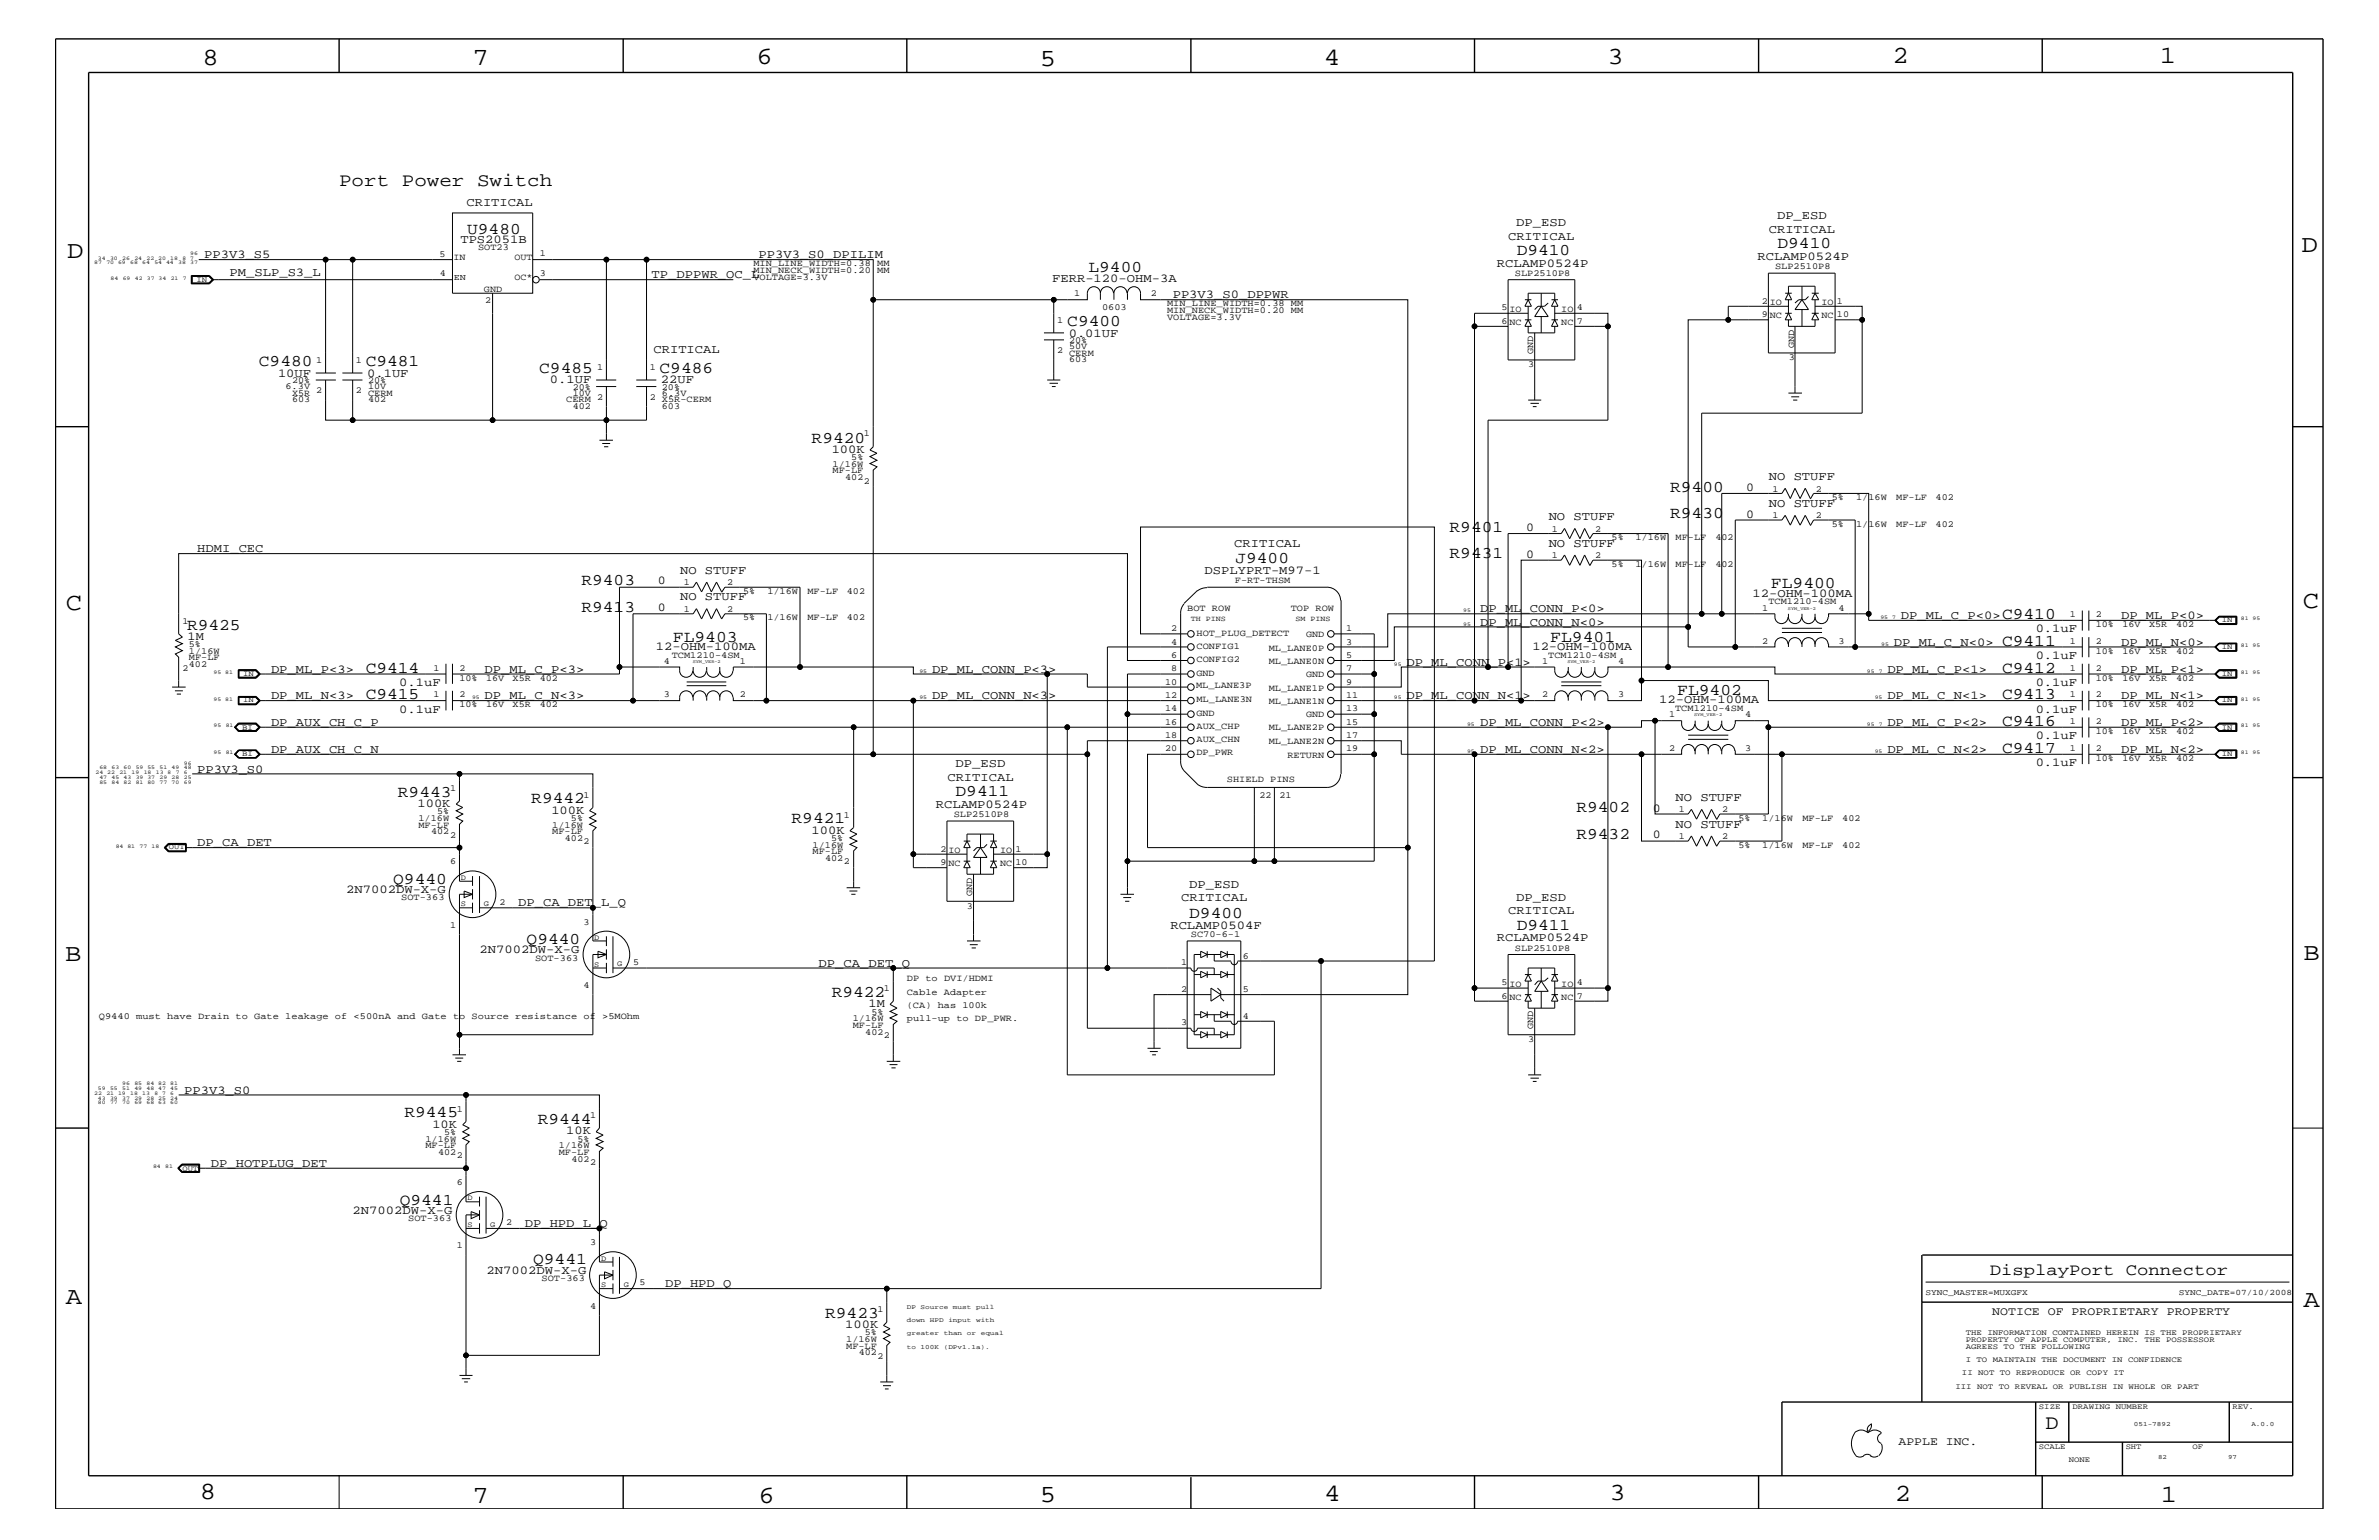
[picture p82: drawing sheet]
<svg xmlns="http://www.w3.org/2000/svg" width="432mm" height="279mm" viewBox="0 0 432 279" stroke-linecap="round" stroke-linejoin="round" font-family="sans-serif">
<defs><g id="words">
<g font-size="4.5">
<text x="36.7" y="11.7">8</text>
<text x="85.8" y="11.7">7</text>
<text x="137.3" y="11.5">6</text>
<text x="240.3" y="11.7">4</text>
<text x="291.8" y="11.5">3</text>
<text x="343.5" y="11.5">2</text>
<text x="392" y="11.5">1</text>
<text x="188.7" y="12.1">5</text>
<text x="12.2" y="46.8">D</text>
<text x="417.7" y="45.7">D</text>
<text x="11.9" y="110.6">C</text>
<text x="418" y="110.3">C</text>
<text x="11.9" y="174.3">B</text>
<text x="418.1" y="174.2">B</text>
<text x="11.9" y="236.7">A</text>
<text x="418.1" y="237.1">A</text>
<text x="36.2" y="271.9">8</text>
<text x="85.8" y="272.7">7</text>
<text x="137.7" y="272.7">6</text>
<text x="188.7" y="272.5">5</text>
<text x="240.4" y="272.3">4</text>
<text x="292.1" y="272.2">3</text>
<text x="343.9" y="272.3">2</text>
<text x="392.2" y="272.6">1</text>
</g>
<text font-size="3.7" x="371.3" y="259.3">D</text>
<text font-size="3.4" x="61.6" y="33.7">Port Power Switch</text>
<g font-size="3">
<text x="84.8" y="42.5">U9480</text>
<text x="275.3" y="46.3">D9410</text>
<text x="322.6" y="45.1">D9410</text>
<text x="197.6" y="49.4">L9400</text>
<text x="193.7" y="59.2">C9400</text>
<text x="47" y="66.5">C9480</text>
<text x="66.4" y="66.5">C9481</text>
<text x="97.9" y="67.7">C9485</text>
<text x="119.7" y="67.7">C9486</text>
<text x="147.3" y="80.3">R9420</text>
<text x="303.1" y="89.2">R9400</text>
<text x="303.1" y="94">R9430</text>
<text x="263.1" y="96.5">R9401</text>
<text x="263.1" y="101.3">R9431</text>
<text x="105.5" y="106.1">R9403</text>
<text x="224.2" y="102.2">J9400</text>
<text x="321.4" y="106.7">FL9400</text>
<text x="105.5" y="111">R9413</text>
<text x="363.4" y="112.3">C9410</text>
<text x="34" y="114.2">R9425</text>
<text x="122.1" y="116.4">FL9403</text>
<text x="281.4" y="116.4">FL9401</text>
<text x="363.4" y="117.2">C9411</text>
<text x="66.4" y="122">C9414</text>
<text x="363.4" y="122">C9412</text>
<text x="66.4" y="126.9">C9415</text>
<text x="304.4" y="126.2">FL9402</text>
<text x="363.4" y="131.7">C9416</text>
<text x="363.4" y="126.9">C9413</text>
<text x="363.4" y="136.6">C9417</text>
<text x="72.2" y="144.6">R9443</text>
<text x="96.4" y="145.7">R9442</text>
<text x="143.7" y="149.4">R9421</text>
<text x="173.4" y="144.5">D9411</text>
<text x="286.1" y="147.3">R9402</text>
<text x="286.1" y="152.2">R9432</text>
<text x="71.4" y="160.3">Q9440</text>
<text x="215.9" y="166.5">D9400</text>
<text x="95.6" y="171.2">Q9440</text>
<text x="275.3" y="168.8">D9411</text>
<text x="151" y="181">R9422</text>
<text x="73.4" y="202.7">R9445</text>
<text x="97.6" y="204">R9444</text>
<text x="72.6" y="218.6">Q9441</text>
<text x="96.8" y="229.4">Q9441</text>
<text x="361.1" y="231.3">DisplayPort Connector</text>
<text x="149.8" y="239.1">R9423</text>
</g>
<g font-size="2.2">
<text x="84.7" y="37.4">CRITICAL</text>
<text x="275.2" y="41">DP_ESD</text>
<text x="322.5" y="39.8">DP_ESD</text>
<text x="37.1" y="46.8">PP3V3_S5</text>
<text x="83.6" y="44.1">TPS2051B</text>
<text x="137.7" y="46.8">PP3V3_S0_DPILIM</text>
<text x="273.7" y="43.5">CRITICAL</text>
<text x="319" y="47.2">RCLAMP0524P</text>
<text x="321.1" y="42.3">CRITICAL</text>
<text x="41.7" y="50.1">PM_SLP_S3_L</text>
<text x="118.3" y="50.5">TP_DPPWR_OC_L</text>
<text x="191" y="51.1">FERR-120-OHM-3A</text>
<text x="271.7" y="48.4">RCLAMP0524P</text>
<text x="212.9" y="54.1">PP3V3_S0_DPPWR</text>
<text x="118.6" y="64">CRITICAL</text>
<text x="194" y="61.1">0.01UF</text>
<text x="50.5" y="68.4">10UF</text>
<text x="66.6" y="68.4">0.1UF</text>
<text x="99.8" y="69.5">0.1UF</text>
<text x="120" y="69.5">22UF</text>
<text x="151" y="82.2">100K</text>
<text x="316.9" y="89">0</text>
<text x="321.1" y="87.1">NO STUFF</text>
<text x="281.1" y="94.3">NO STUFF</text>
<text x="316.9" y="93.9">0</text>
<text x="321.1" y="92">NO STUFF</text>
<text x="35.8" y="100.2">HDMI_CEC</text>
<text x="224" y="99.3">CRITICAL</text>
<text x="277" y="96.3">0</text>
<text x="277" y="101.2">0</text>
<text x="281.1" y="99.3">NO STUFF</text>
<text x="119.4" y="106">0</text>
<text x="123.4" y="104.1">NO STUFF</text>
<text x="218.7" y="104.2">DSPLYPRT-M97-1</text>
<text x="119.4" y="110.9">0</text>
<text x="123.4" y="108.9">NO STUFF</text>
<text x="268.6" y="111.1">DP_ML_CONN_P&lt;0&gt;</text>
<text x="268.6" y="113.6">DP_ML_CONN_N&lt;0&gt;</text>
<text x="318.1" y="108.2">12-OHM-100MA</text>
<text x="345" y="112.3">DP_ML_C_P&lt;0&gt;</text>
<text x="385" y="112.3">DP_ML_P&lt;0&gt;</text>
<text x="34" y="116.1">1M</text>
<text x="119" y="117.9">12-OHM-100MA</text>
<text x="278.1" y="117.9">12-OHM-100MA</text>
<text x="343.7" y="117.2">DP_ML_C_N&lt;0&gt;</text>
<text x="369.5" y="119.6">0.1uF</text>
<text x="369.5" y="114.8">0.1uF</text>
<text x="385" y="117.2">DP_ML_N&lt;0&gt;</text>
<text x="49.2" y="122">DP_ML_P&lt;3&gt;</text>
<text x="72.5" y="124.4">0.1uF</text>
<text x="88" y="122">DP_ML_C_P&lt;3&gt;</text>
<text x="169.2" y="122">DP_ML_CONN_P&lt;3&gt;</text>
<text x="255.3" y="120.8">DP_ML_CONN_P&lt;1&gt;</text>
<text x="342.6" y="122">DP_ML_C_P&lt;1&gt;</text>
<text x="369.5" y="124.4">0.1uF</text>
<text x="385" y="122">DP_ML_P&lt;1&gt;</text>
<text x="49.2" y="131.7">DP_AUX_CH_C_P</text>
<text x="49.2" y="126.9">DP_ML_N&lt;3&gt;</text>
<text x="72.5" y="129.3">0.1uF</text>
<text x="88" y="126.9">DP_ML_C_N&lt;3&gt;</text>
<text x="169.2" y="126.9">DP_ML_CONN_N&lt;3&gt;</text>
<text x="255.3" y="126.9">DP_ML_CONN_N&lt;1&gt;</text>
<text x="268.6" y="131.7">DP_ML_CONN_P&lt;2&gt;</text>
<text x="301.2" y="127.6">12-OHM-100MA</text>
<text x="342.6" y="126.9">DP_ML_C_N&lt;1&gt;</text>
<text x="342.6" y="131.7">DP_ML_C_P&lt;2&gt;</text>
<text x="369.5" y="129.3">0.1uF</text>
<text x="385" y="131.7">DP_ML_P&lt;2&gt;</text>
<text x="385" y="126.9">DP_ML_N&lt;1&gt;</text>
<text x="49.2" y="136.6">DP_AUX_CH_C_N</text>
<text x="268.6" y="136.6">DP_ML_CONN_N&lt;2&gt;</text>
<text x="342.6" y="136.6">DP_ML_C_N&lt;2&gt;</text>
<text x="369.5" y="134.1">0.1uF</text>
<text x="385" y="136.6">DP_ML_N&lt;2&gt;</text>
<text x="35.8" y="140.2">PP3V3_S0</text>
<text x="172" y="141.7">CRITICAL</text>
<text x="173.4" y="139.2">DP_ESD</text>
<text x="369.5" y="139">0.1uF</text>
<text x="75.8" y="146.4">100K</text>
<text x="100.1" y="147.6">100K</text>
<text x="169.8" y="146.6">RCLAMP0524P</text>
<text x="300" y="147.3">0</text>
<text x="304.1" y="145.3">NO STUFF</text>
<text x="35.8" y="153.5">DP_CA_DET</text>
<text x="147.3" y="151.2">100K</text>
<text x="300" y="152.1">0</text>
<text x="304.1" y="150.1">NO STUFF</text>
<text x="62.8" y="162">2N7002DW-X-G</text>
<text x="215.9" y="161.1">DP_ESD</text>
<text x="94.1" y="164.5">DP_CA_DET_L_Q</text>
<text x="214.4" y="163.5">CRITICAL</text>
<text x="273.7" y="165.9">CRITICAL</text>
<text x="275.2" y="163.5">DP_ESD</text>
<text x="87" y="172.9">2N7002DW-X-G</text>
<text x="212.4" y="168.6">RCLAMP0504F</text>
<text x="271.7" y="170.8">RCLAMP0524P</text>
<text x="148.6" y="175.4">DP_CA_DET_Q</text>
<text x="157.6" y="182.7">1M</text>
<text x="33.4" y="198.4">PP3V3_S0</text>
<text x="78.5" y="204.6">10K</text>
<text x="102.8" y="205.8">10K</text>
<text x="38.3" y="211.7">DP_HOTPLUG_DET</text>
<text x="64" y="220.2">2N7002DW-X-G</text>
<text x="95.2" y="222.6">DP_HPD_L_Q</text>
<text x="88.3" y="231.1">2N7002DW-X-G</text>
<text x="120.7" y="233.5">DP_HPD_Q</text>
<text x="153.4" y="240.9">100K</text>
</g>
<g font-size="2.1">
<text x="361.6" y="238.6">NOTICE OF PROPRIETARY PROPERTY</text>
<text x="344.6" y="262.2">APPLE INC.</text>
</g>
<g font-size="1.7">
<text x="79.8" y="46.7">5</text>
<text x="82.3" y="47.1">IN</text>
<text x="86.8" y="45.4">SOT23</text>
<text x="93.4" y="47.1">OUT</text>
<text x="98" y="46.5">1</text>
<text x="79.8" y="50.2">4</text>
<text x="87.8" y="52.9">GND</text>
<text x="93.4" y="50.7">OC*</text>
<text x="98" y="50.2">3</text>
<text x="136.7" y="50.7">VOLTAGE=3.3V</text>
<text x="136.7" y="48.3">MIN_LINE_WIDTH=0.38 MM</text>
<text x="136.7" y="49.6">MIN_NECK_WIDTH=0.20 MM</text>
<text x="195" y="53.8">1</text>
<text x="208.9" y="53.8">2</text>
<text x="275" y="50.1">SLP2510P8</text>
<text x="322.2" y="48.9">SLP2510P8</text>
<text x="88.1" y="55">2</text>
<text x="191.9" y="58.6">1</text>
<text x="200" y="56.3">0603</text>
<text x="211.8" y="58">VOLTAGE=3.3V</text>
<text x="211.8" y="55.6">MIN_LINE_WIDTH=0.38 MM</text>
<text x="211.8" y="56.8">MIN_NECK_WIDTH=0.20 MM</text>
<text x="272.5" y="58.8">6</text>
<text x="272.5" y="56.3">5</text>
<text x="274" y="56.6">IO</text>
<text x="274" y="59">NC</text>
<text x="283.4" y="59">NC</text>
<text x="283.4" y="56.6">IO</text>
<text x="286.2" y="58.8">7</text>
<text x="286.2" y="56.3">4</text>
<text x="319.8" y="57.5">9</text>
<text x="319.8" y="55.1">2</text>
<text x="321.2" y="55.3">IO</text>
<text x="321.2" y="57.8">NC</text>
<text x="330.6" y="57.8">NC</text>
<text x="330.6" y="55.3">IO</text>
<text x="333.4" y="57.5">10</text>
<text x="333.4" y="55.1">1</text>
<text x="57.4" y="65.9">1</text>
<text x="64.6" y="65.9">1</text>
<text x="191.9" y="64">2</text>
<text x="194.1" y="64.5">CERM</text>
<text x="194.1" y="65.7">603</text>
<text x="194.1" y="62.3">20%</text>
<text x="194.1" y="63.4">50V</text>
<text x="278.3" y="64.3" transform="rotate(-90 278.3 64.3)">GND</text>
<text x="324.7" y="65.4">3</text>
<text x="325.6" y="63.1" transform="rotate(-90 325.6 63.1)">GND</text>
<text x="51.8" y="70.6">6.3V</text>
<text x="53" y="71.8">X5R</text>
<text x="53" y="69.5">20%</text>
<text x="57.4" y="71.3">2</text>
<text x="64.6" y="71.3">2</text>
<text x="66.8" y="71.8">CERM</text>
<text x="66.8" y="69.5">20%</text>
<text x="66.8" y="70.6">10V</text>
<text x="104" y="70.7">20%</text>
<text x="104" y="71.8">10V</text>
<text x="108.4" y="67.1">1</text>
<text x="117.9" y="67.1">1</text>
<text x="120.1" y="70.7">20%</text>
<text x="120.1" y="71.8">6.3V</text>
<text x="277.4" y="66.7">3</text>
<text x="53" y="73">603</text>
<text x="66.8" y="73">402</text>
<text x="102.8" y="73">CERM</text>
<text x="104" y="74.3">402</text>
<text x="108.4" y="72.6">2</text>
<text x="117.9" y="72.6">2</text>
<text x="120.1" y="73">X5R-CERM</text>
<text x="120.1" y="74.3">603</text>
<text x="154.5" y="83.5">5%</text>
<text x="156.8" y="79.2">1</text>
<text x="151.1" y="85.9">MF-LF</text>
<text x="151.1" y="84.7">1/16W</text>
<text x="153.4" y="87.1">402</text>
<text x="156.8" y="87.7">2</text>
<text x="321.7" y="89.2">1</text>
<text x="329.6" y="89.2">2</text>
<text x="321.7" y="94">1</text>
<text x="329.6" y="94">2</text>
<text x="332.5" y="90.7">5%</text>
<text x="332.5" y="95.6">5%</text>
<text x="336.9" y="90.7">1/16W</text>
<text x="336.9" y="95.6">1/16W</text>
<text x="344.2" y="90.7">MF-LF</text>
<text x="344.2" y="95.6">MF-LF</text>
<text x="351.3" y="90.7">402</text>
<text x="351.3" y="95.6">402</text>
<text x="281.7" y="96.5">1</text>
<text x="281.7" y="101.3">1</text>
<text x="289.6" y="96.5">2</text>
<text x="289.6" y="101.3">2</text>
<text x="292.5" y="98">5%</text>
<text x="296.8" y="98">1/16W</text>
<text x="304.1" y="98">MF-LF</text>
<text x="311.4" y="98">402</text>
<text x="124.1" y="106.1">1</text>
<text x="132" y="106.1">2</text>
<text x="134.9" y="107.7">5%</text>
<text x="139.3" y="107.7">1/16W</text>
<text x="146.6" y="107.7">MF-LF</text>
<text x="153.7" y="107.7">402</text>
<text x="224.2" y="105.9">F-RT-THSM</text>
<text x="292.5" y="102.9">5%</text>
<text x="296.8" y="102.9">1/16W</text>
<text x="304.1" y="102.9">MF-LF</text>
<text x="311.4" y="102.9">402</text>
<text x="33.1" y="113.1">1</text>
<text x="124.1" y="111">1</text>
<text x="132" y="111">2</text>
<text x="134.9" y="112.6">5%</text>
<text x="139.3" y="112.6">1/16W</text>
<text x="146.6" y="112.6">MF-LF</text>
<text x="153.7" y="112.6">402</text>
<text x="215.5" y="110.8">BOT ROW</text>
<text x="234.3" y="110.8">TOP ROW</text>
<text x="319.9" y="110.8">1</text>
<text x="321" y="109.7">TCM1210-4SM</text>
<text x="333.7" y="110.8">4</text>
<text x="375.7" y="112">1</text>
<text x="380.4" y="112">2</text>
<text x="380.4" y="113.7">10%</text>
<text x="385.2" y="113.7">16V</text>
<text x="390.1" y="113.7">X5R</text>
<text x="395" y="113.7">402</text>
<text x="34.3" y="119.8">MF-LF</text>
<text x="34.3" y="117.4">5%</text>
<text x="34.3" y="118.6">1/16W</text>
<text x="121.9" y="119.3">TCM1210-4SM</text>
<text x="212.6" y="114.5">2</text>
<text x="212.6" y="119.3">6</text>
<text x="212.6" y="117">4</text>
<text x="217.2" y="115.3">HOT_PLUG_DETECT</text>
<text x="217.2" y="117.8">CONFIG1</text>
<text x="230.3" y="118.1">ML_LANE0P</text>
<text x="237.1" y="115.6">GND</text>
<text x="244.3" y="117">3</text>
<text x="244.3" y="119.3">5</text>
<text x="244.3" y="114.5">1</text>
<text x="281" y="119.3">TCM1210-4SM</text>
<text x="319.9" y="116.8">2</text>
<text x="333.7" y="116.8">3</text>
<text x="375.7" y="116.8">1</text>
<text x="380.4" y="116.8">2</text>
<text x="380.4" y="118.6">10%</text>
<text x="385.2" y="118.6">16V</text>
<text x="390.1" y="118.6">X5R</text>
<text x="395" y="118.6">402</text>
<text x="33.1" y="121.7">2</text>
<text x="34.3" y="121">402</text>
<text x="78.7" y="121.7">1</text>
<text x="83.4" y="123.5">10%</text>
<text x="83.4" y="121.7">2</text>
<text x="88.2" y="123.5">16V</text>
<text x="93" y="123.5">X5R</text>
<text x="98" y="123.5">402</text>
<text x="120.5" y="120.4">4</text>
<text x="134.3" y="120.4">1</text>
<text x="211.5" y="124.2">10</text>
<text x="212.6" y="121.8">8</text>
<text x="217.1" y="124.8">ML_LANE3P</text>
<text x="217.2" y="122.6">GND</text>
<text x="217.2" y="120.2">CONFIG2</text>
<text x="230.3" y="120.4">ML_LANE0N</text>
<text x="230.3" y="125.3">ML_LANE1P</text>
<text x="237.1" y="122.9">GND</text>
<text x="244.3" y="124.2">9</text>
<text x="244.3" y="121.8">7</text>
<text x="279.9" y="120.4">1</text>
<text x="293.7" y="120.4">4</text>
<text x="375.7" y="121.7">1</text>
<text x="380.4" y="121.7">2</text>
<text x="380.4" y="123.5">10%</text>
<text x="385.2" y="123.5">16V</text>
<text x="390.1" y="123.5">X5R</text>
<text x="395" y="123.5">402</text>
<text x="78.7" y="126.5">1</text>
<text x="83.4" y="128.3">10%</text>
<text x="83.4" y="126.5">2</text>
<text x="88.2" y="128.3">16V</text>
<text x="93" y="128.3">X5R</text>
<text x="98" y="128.3">402</text>
<text x="120.5" y="126.5">3</text>
<text x="134.3" y="126.5">2</text>
<text x="211.5" y="126.6">12</text>
<text x="211.5" y="129.1">14</text>
<text x="211.5" y="131.5">16</text>
<text x="217.2" y="127.4">ML_LANE3N</text>
<text x="217.2" y="129.9">GND</text>
<text x="230.3" y="127.7">ML_LANE1N</text>
<text x="237.1" y="130.2">GND</text>
<text x="244.3" y="131.5">15</text>
<text x="244.3" y="126.6">11</text>
<text x="244.3" y="129.1">13</text>
<text x="279.9" y="126.5">2</text>
<text x="293.7" y="126.5">3</text>
<text x="302.9" y="130.2">1</text>
<text x="304" y="129.1">TCM1210-4SM</text>
<text x="316.7" y="130.2">4</text>
<text x="375.7" y="131.3">1</text>
<text x="375.7" y="126.5">1</text>
<text x="380.4" y="131.3">2</text>
<text x="380.4" y="126.5">2</text>
<text x="380.4" y="128.3">10%</text>
<text x="385.2" y="128.3">16V</text>
<text x="390.1" y="128.3">X5R</text>
<text x="395" y="128.3">402</text>
<text x="211.5" y="136.3">20</text>
<text x="211.5" y="133.9">18</text>
<text x="217.2" y="137">DP_PWR</text>
<text x="217.2" y="132.2">AUX_CHP</text>
<text x="217.2" y="134.6">AUX_CHN</text>
<text x="230.3" y="132.5">ML_LANE2P</text>
<text x="230.3" y="135">ML_LANE2N</text>
<text x="233.7" y="137.4">RETURN</text>
<text x="244.3" y="136.3">19</text>
<text x="244.3" y="133.9">17</text>
<text x="302.9" y="136.2">2</text>
<text x="316.7" y="136.2">3</text>
<text x="375.7" y="136.2">1</text>
<text x="380.4" y="136.2">2</text>
<text x="380.4" y="133.2">10%</text>
<text x="385.2" y="133.2">16V</text>
<text x="390.1" y="133.2">X5R</text>
<text x="395" y="133.2">402</text>
<text x="81.7" y="143.5">1</text>
<text x="222.7" y="141.9">SHIELD PINS</text>
<text x="380.4" y="138">10%</text>
<text x="385.2" y="138">16V</text>
<text x="390.1" y="138">X5R</text>
<text x="395" y="138">402</text>
<text x="75.9" y="149">1/16W</text>
<text x="79.3" y="147.7">5%</text>
<text x="103.6" y="149">5%</text>
<text x="105.9" y="144.7">1</text>
<text x="153.2" y="148.4">1</text>
<text x="173.1" y="148.3">SLP2510P8</text>
<text x="228.6" y="144.8">22</text>
<text x="232.2" y="144.8">21</text>
<text x="304.7" y="147.3">1</text>
<text x="312.6" y="147.3">2</text>
<text x="315.6" y="149">5%</text>
<text x="319.9" y="149">1/16W</text>
<text x="327.2" y="149">MF-LF</text>
<text x="334.4" y="149">402</text>
<text x="75.9" y="150.1">MF-LF</text>
<text x="78.2" y="151.3">402</text>
<text x="81.7" y="152">2</text>
<text x="100.2" y="151.3">MF-LF</text>
<text x="100.2" y="150.1">1/16W</text>
<text x="102.5" y="152.6">402</text>
<text x="105.9" y="153.2">2</text>
<text x="147.5" y="155">MF-LF</text>
<text x="147.5" y="153.8">1/16W</text>
<text x="150.9" y="152.6">5%</text>
<text x="170.7" y="154.5">2</text>
<text x="172.1" y="154.7">IO</text>
<text x="181.5" y="154.7">IO</text>
<text x="184.3" y="154.5">1</text>
<text x="304.7" y="152.2">1</text>
<text x="312.6" y="152.2">2</text>
<text x="315.6" y="153.8">5%</text>
<text x="319.9" y="153.8">1/16W</text>
<text x="327.2" y="153.8">MF-LF</text>
<text x="334.4" y="153.8">402</text>
<text x="81.7" y="156.8">6</text>
<text x="149.8" y="156.2">402</text>
<text x="153.2" y="156.8">2</text>
<text x="170.7" y="157">9</text>
<text x="172.1" y="157.2">NC</text>
<text x="181.5" y="157.2">NC</text>
<text x="184.3" y="157">10</text>
<text x="72.8" y="163.4">SOT-363</text>
<text x="90.7" y="164.1">2</text>
<text x="105.9" y="167.8">3</text>
<text x="175.5" y="164.9">3</text>
<text x="176.4" y="162.5" transform="rotate(-90 176.4 162.5)">GND</text>
<text x="81.7" y="168.3">1</text>
<text x="216.2" y="170">SC70-6-1</text>
<text x="225.6" y="173.9">6</text>
<text x="275" y="172.5">SLP2510P8</text>
<text x="97.1" y="174.3">SOT-363</text>
<text x="105.9" y="179.3">4</text>
<text x="114.9" y="175">5</text>
<text x="160.4" y="179.9">1</text>
<text x="164.6" y="178">DP to DVI/HDMI</text>
<text x="214.4" y="175.1">1</text>
<text x="272.5" y="178.8">5</text>
<text x="274" y="179">IO</text>
<text x="283.4" y="179">IO</text>
<text x="286.2" y="178.8">4</text>
<text x="17.9" y="184.9">Q9440 must have Drain to Gate leakage of &lt;500nA and Gate to Source resistance of &gt;5MOhm</text>
<text x="154.8" y="185.3">1/16W</text>
<text x="158.2" y="184.1">5%</text>
<text x="164.6" y="182.9">(CA) has 100k</text>
<text x="164.6" y="180.5">Cable Adapter</text>
<text x="164.6" y="185.3">pull-up to DP_PWR.</text>
<text x="214.4" y="180">2</text>
<text x="225.6" y="180">5</text>
<text x="225.6" y="184.9">4</text>
<text x="272.5" y="181.2">6</text>
<text x="274" y="181.4">NC</text>
<text x="283.4" y="181.4">NC</text>
<text x="286.2" y="181.2">7</text>
<text x="154.8" y="186.5">MF-LF</text>
<text x="157.1" y="187.7">402</text>
<text x="160.4" y="188.3">2</text>
<text x="214.4" y="186">3</text>
<text x="277.4" y="189.1">3</text>
<text x="278.3" y="186.7" transform="rotate(-90 278.3 186.7)">GND</text>
<text x="82.9" y="201.7">1</text>
<text x="107.1" y="202.9">1</text>
<text x="77.2" y="208.3">MF-LF</text>
<text x="77.2" y="207.1">1/16W</text>
<text x="79.5" y="209.6">402</text>
<text x="80.6" y="205.9">5%</text>
<text x="101.4" y="209.6">MF-LF</text>
<text x="101.4" y="208.3">1/16W</text>
<text x="104.8" y="207.1">5%</text>
<text x="82.9" y="215">6</text>
<text x="82.9" y="210.2">2</text>
<text x="103.7" y="210.8">402</text>
<text x="107.1" y="211.4">2</text>
<text x="74.1" y="221.5">SOT-363</text>
<text x="82.9" y="226.5">1</text>
<text x="91.9" y="222.3">2</text>
<text x="107.1" y="225.9">3</text>
<text x="98.3" y="232.4">SOT-363</text>
<text x="116.1" y="233.2">5</text>
<text x="107.1" y="237.4">4</text>
<text x="159.3" y="238">1</text>
<text x="153.6" y="244.7">MF-LF</text>
<text x="153.6" y="243.5">1/16W</text>
<text x="155.9" y="245.9">402</text>
<text x="157" y="242.3">5%</text>
<text x="159.3" y="246.5">2</text>
</g>
<text font-size="1.6" x="82.4" y="50.7">EN</text>
<g font-size="1.5">
<text x="349.5" y="235">SYNC_MASTER=MUXGFX</text>
<text x="395.5" y="235">SYNC_DATE=07/10/2008</text>
</g>
<g font-size="1.4">
<text x="35.6" y="51.1">IN</text>
<text x="216.2" y="112.7">TH PINS</text>
<text x="235.1" y="112.7">SM PINS</text>
<text x="403.3" y="112.9">IN</text>
<text x="403.3" y="117.8">IN</text>
<text x="44.1" y="122.6">IN</text>
<text x="403.3" y="122.6">IN</text>
<text x="44.1" y="127.5">IN</text>
<text x="403.3" y="127.5">IN</text>
<text x="43.9" y="132.4">BI</text>
<text x="43.9" y="137.2">BI</text>
<text x="403.3" y="137.2">IN</text>
<text x="403.3" y="132.4">IN</text>
<text x="30.6" y="154.1">OUT</text>
<text x="83.7" y="159.6">D</text>
<text x="83.7" y="164.5">S</text>
<text x="87.8" y="164.4">G</text>
<text x="107.9" y="170.5">D</text>
<text x="107.9" y="175.4">S</text>
<text x="112" y="175.2">G</text>
<text x="33.1" y="212.4">OUT</text>
<text x="84.8" y="217.8">D</text>
<text x="84.8" y="222.6">S</text>
<text x="89" y="222.5">G</text>
<text x="109.1" y="228.7">D</text>
<text x="109.1" y="233.5">S</text>
<text x="113.2" y="233.5">G</text>
<text x="356.8" y="242.3">THE INFORMATION CONTAINED HEREIN IS THE PROPRIETARY</text>
<text x="356.8" y="243.5">PROPERTY OF APPLE COMPUTER, INC. THE POSSESSOR</text>
<text x="356.8" y="244.7">AGREES TO THE FOLLOWING</text>
<text x="354.9" y="252">III NOT TO REVEAL OR PUBLISH IN WHOLE OR PART</text>
<text x="356.1" y="249.5">II NOT TO REPRODUCE OR COPY IT</text>
<text x="356.8" y="247.1">I TO MAINTAIN THE DOCUMENT IN CONFIDENCE</text>
<text x="370.1" y="255.6">SIZE</text>
<text x="376.2" y="255.6">DRAWING NUMBER</text>
<text x="405.2" y="255.6">REV.</text>
<text x="370.1" y="262.9">SCALE</text>
<text x="385.8" y="262.9">SHT</text>
<text x="397.9" y="262.9">OF</text>
<text x="375.5" y="265.3">NONE</text>
</g>
<g font-size="1.2">
<text x="164.6" y="239.9">down</text>
<text x="164.6" y="237.4">DP</text>
<text x="167.1" y="237.4">Source</text>
<text x="168.8" y="239.9">HPD</text>
<text x="172.1" y="239.9">input</text>
<text x="173" y="237.4">must</text>
<text x="177.2" y="239.9">with</text>
<text x="177.2" y="237.4">pull</text>
<text x="164.6" y="244.7">to</text>
<text x="164.6" y="242.3">greater</text>
<text x="167.1" y="244.7">100K</text>
<text x="171.3" y="244.7">(DPv1.1a).</text>
<text x="171.3" y="242.3">than</text>
<text x="175.5" y="242.3">or</text>
<text x="178" y="242.3">equal</text>
<text x="387.3" y="258.7">051-7892</text>
<text x="408.6" y="258.7">A.0.0</text>
<text x="391.7" y="264.7">82</text>
<text x="404.4" y="264.7">97</text>
</g>
<g font-size="1">
<text x="17.1" y="47.9">87</text>
<text x="17.8" y="47.1">34</text>
<text x="19.3" y="47.9">70 69</text>
<text x="20" y="47.1">30</text>
<text x="22.2" y="47.1">26</text>
<text x="23.6" y="47.9">68</text>
<text x="24.4" y="47.1">24</text>
<text x="25.8" y="47.9">64</text>
<text x="26.6" y="47.1">22 20</text>
<text x="28" y="47.9">54 44</text>
<text x="30.9" y="47.1">18</text>
<text x="32.3" y="47.9">38</text>
<text x="33.1" y="47.1">8</text>
<text x="34.5" y="47.9">37</text>
<text x="34.5" y="46.3">96</text>
<text x="34.5" y="47.1">7</text>
<text x="20.1" y="50.7">84</text>
<text x="22.3" y="50.7">69</text>
<text x="24.5" y="50.7">42</text>
<text x="26.7" y="50.7">37 34</text>
<text x="31" y="50.7">21</text>
<text x="33.2" y="50.7">7</text>
<text x="265.6" y="111.1">95</text>
<text x="265.6" y="113.6">95</text>
<text x="341.3" y="112.3">95 7</text>
<text x="406.7" y="112.6">81 95</text>
<text x="341.5" y="117.2">95</text>
<text x="406.7" y="117.4">81 95</text>
<text x="38.8" y="122.3">95 81</text>
<text x="166.9" y="122">95</text>
<text x="253" y="120.8">95</text>
<text x="338.8" y="122">95</text>
<text x="341" y="122">7</text>
<text x="406.7" y="122.3">81 95</text>
<text x="38.8" y="131.9">95</text>
<text x="38.8" y="127.1">95 81</text>
<text x="41" y="131.9">81</text>
<text x="85.7" y="126.9">95</text>
<text x="166.9" y="126.9">95</text>
<text x="253" y="126.9">95</text>
<text x="266.3" y="131.7">95</text>
<text x="338.8" y="131.7">95</text>
<text x="340.3" y="126.9">95</text>
<text x="341" y="131.7">7</text>
<text x="406.7" y="131.9">81 95</text>
<text x="406.7" y="127.1">81 95</text>
<text x="38.8" y="136.8">95</text>
<text x="41" y="136.8">81</text>
<text x="266.3" y="136.6">95</text>
<text x="340.3" y="136.6">95</text>
<text x="406.7" y="136.8">81 95</text>
<text x="17.4" y="140.4">24 22</text>
<text x="18" y="142.2">85</text>
<text x="18" y="139.6">68</text>
<text x="18" y="141.3">47</text>
<text x="20.2" y="142.2">84</text>
<text x="20.2" y="139.6">63</text>
<text x="20.2" y="141.3">45</text>
<text x="21.7" y="140.4">21</text>
<text x="22.4" y="142.2">82</text>
<text x="22.4" y="139.6">60</text>
<text x="22.4" y="141.3">43</text>
<text x="23.9" y="140.4">19</text>
<text x="24.6" y="142.2">81 80</text>
<text x="24.6" y="139.6">59 55</text>
<text x="24.6" y="141.3">39 37</text>
<text x="26.1" y="140.4">18</text>
<text x="28.3" y="140.4">13 8</text>
<text x="29" y="142.2">77</text>
<text x="29" y="139.6">51</text>
<text x="29" y="141.3">29</text>
<text x="31.2" y="142.2">70</text>
<text x="31.2" y="139.6">49</text>
<text x="31.2" y="141.3">28</text>
<text x="31.9" y="140.4">7</text>
<text x="33.4" y="138.7">96</text>
<text x="33.4" y="142.2">69</text>
<text x="33.4" y="139.6">48</text>
<text x="33.4" y="140.4">6</text>
<text x="33.4" y="141.3">25</text>
<text x="21" y="153.8">84 81</text>
<text x="25.3" y="153.8">77</text>
<text x="27.5" y="153.8">18</text>
<text x="17.8" y="197.7">59</text>
<text x="20" y="197.7">55</text>
<text x="22.2" y="197.7">51</text>
<text x="22.2" y="196.9">96</text>
<text x="24.4" y="197.7">49</text>
<text x="24.4" y="196.9">85</text>
<text x="26.6" y="197.7">48 47</text>
<text x="26.6" y="196.9">84 82</text>
<text x="30.9" y="197.7">45</text>
<text x="30.9" y="196.9">81</text>
<text x="17.1" y="198.7">22</text>
<text x="17.8" y="199.5">43</text>
<text x="17.8" y="200.3">80</text>
<text x="19.3" y="198.7">21 19</text>
<text x="20" y="199.5">39</text>
<text x="20" y="200.3">77</text>
<text x="22.2" y="199.5">37</text>
<text x="22.2" y="200.3">70</text>
<text x="23.6" y="198.7">18</text>
<text x="24.4" y="199.5">29</text>
<text x="24.4" y="200.3">69</text>
<text x="25.8" y="198.7">13</text>
<text x="26.6" y="199.5">28 25</text>
<text x="26.6" y="200.3">68 63</text>
<text x="28" y="198.7">8</text>
<text x="29.5" y="198.7">7</text>
<text x="30.9" y="199.5">24</text>
<text x="30.9" y="198.7">6</text>
<text x="30.9" y="200.3">60</text>
<text x="27.8" y="211.9">84</text>
<text x="30" y="211.9">81</text>
</g>
<g font-size=".8">
<text x="324.5" y="110.6">SYM_VER-2</text>
<text x="125.7" y="120.3">SYM_VER-2</text>
<text x="284.5" y="120.3">SYM_VER-2</text>
<text x="307.5" y="130">SYM_VER-2</text>
</g>
</g></defs>
<g fill="none" stroke="#000" stroke-width=".18">
<path d="M82.1 38.6h14.6v14.6h-14.6zM34.7 50h3.3l.8 .7-.8 .8h-3.3zM34.9 50.2h3l.6 .5-.6 .6h-3zM36.1 47.1h23v20.6M37.9 50.1l.7 .6-.7 .7M37.9 50.1l.8 .6-.8 .7M37.9 50.1h-3.1v1.3h3.1M38.5 50.7h43.6M59.1 47.1h23M64 47.1v20.6M89.4 53.2v23h27.9v-6.1M96.7 47.1h13.4v21.8"/>
<path d="M98 50.7h35.1M110.1 47.1h7.2M191.3 54.4v6M199.7 53.2a1.19 1.19 0 0 0-1.2-1.2 1.19 1.19 0 0 0-1.1 1.2v1.2h-38.9M199.7 53.2a1.19 1.19 0 0 1 1.2-1.2 1.19 1.19 0 0 1 1.2 1.2M199.7 53.2v1.2M204.6 53.2a1.19 1.19 0 0 0-1.2-1.2 1.19 1.19 0 0 0-1.2 1.2v1.2M204.6 54.4v-1.2a1.19 1.19 0 0 1 1.2-1.2 1.19 1.19 0 0 1 1.2 1.2v1.2h48.5v99.4h-47.2v-17h7.2M267.6 59.2h6.1M273.7 50.7h12.1v14.6h-12.1zM276.1 53.2h.1M276.8 58h1.2"/>
<path d="M276.8 54.4h1.2M277.4 58l.6 1.2h-1.2zM277.4 56.8h-9.8v70.3M277.4 54.4l.6 1.2h-1.2zM277.4 59.2v1.2h4.8v-1.2M277.4 55.6v2.4M279.7 53.2v2.4M279.7 57.4v3M279.7 55.6l1.3 1.8h-2.4zM281 55l-.7 .6h-1.2l-.5 .6M281.6 58h1.2M281.6 54.4h1.2"/>
<path d="M282.2 58l.6 1.2h-1.2zM282.2 53.2h.1M282.2 56.8h9.6v2.4h-6M282.2 53.2h-4.8v1.2M282.2 54.4l.6 1.2h-1.2zM282.2 53.2v1.2M282.2 55.6v2.4M291.8 59.2v17h-21.7v44.8h-15.8v3.7h-12.2M321 58h-14.6v55.7M321 49.6h12.1v14.4h-12.1zM323.4 51.9h.1M324 56.8h1.2"/>
<path d="M324 53.2h1.2M324.6 58v1.2h4.8v-1.2M324.6 54.4v2.4M324.6 56.8l.6 1.2h-1.2zM324.6 53.2l.6 1.2h-1.2zM324.6 55.6h-10.9v2.4M325.8 59.2v12.1M327.1 51.9v2.5M327.1 56.2v3M327.1 54.4l1.2 1.8h-2.5zM328.3 53.8l-.6 .6h-1.2l-.7 .6M328.8 56.8h1.3"/>
<path d="M328.8 53.2h1.3M329.4 56.8l.7 1.2h-1.3zM329.4 51.9h.1M329.4 55.6h8.6v2.4h-4.9M329.4 51.9v1.3M329.4 54.4v2.4M329.4 51.9h-4.8v1.3M329.4 53.2l.7 1.2h-1.3zM338 58v17h-29.1v36.4h-57v6h-9.8M57.3 68.9h3.7M57.3 67.7h3.7M59.1 68.9v7.3h4.9v-7.3"/>
<path d="M62.1 68.9h3.7M62.1 67.7h3.7M64 76.2h25.4M108.2 68.9h3.6M108.2 70.1h3.6M108.8 79.9h2.5M110.1 70.1v9.8M115.5 68.9h3.6M115.5 70.1h3.6M117.3 68.9v-21.8h41.2v34l-.6 .5 1.3 .6-1.3 .6 1.3 .7-1.3 .6 1.3 .6-.7 .6v51.5h38.9M189.5 60.4h3.6M189.5 61.7h3.6"/>
<path d="M190.1 68.9h2.3M190.5 69.5h1.5M190.9 70.1h.7M191.3 61.7v7.2M277.4 72.6h2.3M277.8 73.2h1.5M278.2 73.8h.7M278.6 60.4v12.2M324.6 71.3h2.5M325.1 72h1.5M325.5 72.6h.7M109.3 80.5h1.4"/>
<path d="M109.6 81.1h.8M328.6 90.5l.6-1h10v21.9h-7.3v.6M328.6 90.5l-.9-1.9-1 1.9-.9-1.9-.8 1.9-1-1.9-.6 .9h-10.9v21.9M328.6 95.3l-.9-1.8-1 1.8-.9-1.8-.8 1.8-1-1.8-.6 .8h-8.4v23.1M328.6 95.4l.6-1.1h7.5v23.1M131 107.4l-1-1.8-.9 1.8-.8-1.8-1 1.8-.9-1.8-.6 .9h-13.4v15.8h-30.3M131 107.5l.6-1h13.6v14.5M214.9 109.6l-.4 .6-.2 1v27.4l.2 .6 .4 .6 2.4 2.5M215.5 117.4h-14.5v58.2h15.2a.59 .59 0 0 0 .5 .6 .59 .59 0 0 0 .6-.6h3.1v1.2M215.5 119.8h-10.9v-19.4h-172.2v14.6l.7 .6-1.3 .6 1.3 .6-1.3 .6 1.3 .7-1.3 .5 .6 .6v5.5M215.5 115h-8.5v-19.4h53.4v78.8h-20.6v59.4h-127.4M217.3 107.1l-2.4 2.4"/>
<path d="M219.1 106.6l-.8 .1-1 .5M219.1 106.5h21.9M240.9 106.5a2.46 2.46 0 0 1 2.4 2.5M242.1 115h7.3v41.2h-21.7v-13.3M243.4 108.9v31.5M288.5 102.6l-.9-1.9-.8 1.9-1-1.9-.9 1.9-.9-1.9-.6 .9h-7.3v25.5h6.1a1.28 1.28 0 0 1 .4-1.5 1.28 1.28 0 0 1 1.5 0l.4 .5 .1 .4M288.5 102.6l.6-1h8.8v21.9h23.1v3.6h57M308.9 111.4h13.3a1.28 1.28 0 0 0 .3 1.4 1.28 1.28 0 0 0 1.5 .1l.5-.6v-.3M322.2 116.8v.6h-15.8v-3.7h-53.3v6.1h-11M322.2 116.9a1.19 1.19 0 0 1 1.1-1.2 1.19 1.19 0 0 1 1.2 1.2M323.4 114.8h7.3M323.4 114h7.3"/>
<path d="M324.6 116.9a1.19 1.19 0 0 1 1.2-1.2 1.19 1.19 0 0 1 1.2 1.2M324.6 111.4a1.28 1.28 0 0 0 .4 1.4 1.28 1.28 0 0 0 1.5 .1l.4-.6 .1-.3M324.6 116.8v.6M327.1 111.4a1.28 1.28 0 0 0 .3 1.4 1.28 1.28 0 0 0 1.6 .1l.4-.6v-.3M327.1 116.9a1.19 1.19 0 0 1 1.2-1.2 1.19 1.19 0 0 1 1.1 1.2 1.19 1.19 0 0 1 1.2-1.2 1.19 1.19 0 0 1 1.2 1.2M327.1 116.8v.6M329.4 112a1.19 1.19 0 0 0 1.2 1.1 1.19 1.19 0 0 0 1.2-1.1M329.4 111.4v.6M329.4 116.8v.6M331.9 116.8v.6h46.1M339.2 111.4v1.2h38.8M378 110.8v3.6"/>
<path d="M378 115.6v3.6M379.1 110.8v3.6M379.1 115.6v3.6M379.1 117.4h23.1M379.1 112.6h23.1M402.2 112.6l.6-.6h3v1.1h-3zM402.2 112.6l.6 .6M402.8 111.8h3.2v1.5h-3.2l-.8-.7zM402.8 116.7h3.2v1.4h-3.2M402.8 116.8h3.1v1.3h-3.1l-.6-.7zM402.8 116.7l-.8 .7 .8 .7M402.8 116.7l-.7 .7 .7 .7"/>
<path d="M402.8 111.9l-.7 .7 .7 .6M402.8 113.2h3.2M402.8 111.9h3.2M402.8 111.9l-.6 .7M402.8 116.8l-.6 .6 .6 .7M405.8 116.8v1.3M405.9 111.9v1.3M31.2 124.7h2.5M31.8 125.3h1.4M32.1 125.9h.8M42.6 131.9l.7-.6h3.2l.7 .6-.7 .8h-3.2zM42.6 136.8l.7-.7h3.2l.7 .7-.7 .7h-3.2z"/>
<path d="M42.7 131.9l.6-.6h3.1l.7 .6-.7 .7h-3.1zM43.3 131.2h3.2l.7 .7-.7 .8h-3.2l-.7-.8zM43.3 136.1h3.2l.7 .7-.7 .7h-3.2l-.7-.7zM43.3 121.5h3.2l.7 .8-.7 .7h-3.2zM43.3 126.4h3.2l.7 .7-.7 .8h-3.2zM43.3 126.4h3.2l.7 .7-.7 .7h-3.2M43.3 131.3h3.1l.6 .6h107.9v18.2l-.6 .6 1.2 .6-1.2 .7 1.2 .6-1.2 .6 1.2 .6-.6 .6v6.7M43.3 131.3l-.5 .6 .5 .6h3.1l.6-.6M43.3 136.2h3.1l.6 .6h111.5M43.3 136.2h3.1l.7 .6-.7 .6h-3.1M43.3 136.2l-.6 .6 .6 .6M43.3 136.2l-.5 .6 .5 .6"/>
<path d="M43.3 121.6h3.1l.7 .7-.7 .6h-3.1zM43.3 126.4v1.4M43.3 121.7h3.1l.6 .6M43.3 126.5h3.1l.6 .6M46.4 126.4l.7 .7-.7 .7M46.5 121.5l.7 .8-.7 .7h-3.2M47 136.8l-.6 .6h-3.1M47 122.3l-.6 .6M47 122.3h33.9M47 127.1l-.6 .6h-3.1M47 127.1h33.9M80.9 120.4v3.7"/>
<path d="M80.9 125.3v3.6M82.1 127.1h32.8v-15.7h10.9l.6-1 .9 1.9 1-1.9 .8 1.9 .9-1.9 1 1.9 .6-.9h7.5v15.7M82.1 120.4v3.7M82.1 125.3v3.6M112.4 121h11a1.34 1.34 0 0 0 1.5 1.8 1.19 1.19 0 0 0 .8-1.1M124.6 124.4h7.2M124.6 123.7h7.2M125.7 126.5a1.19 1.19 0 0 0-1.2-1.2 1.19 1.19 0 0 0-1.1 1.2v.6h-8.5M125.8 121a1.34 1.34 0 0 0 1.6 1.8 1.19 1.19 0 0 0 .8-1.1M128.2 126.5a1.19 1.19 0 0 0-1.2-1.2 1.19 1.19 0 0 0-1.2 1.2v.6M128.3 121a1.34 1.34 0 0 0 1.5 1.8 1.19 1.19 0 0 0 .8-1.1M130.6 126.5a1.19 1.19 0 0 1 1.2-1.2 1.19 1.19 0 0 1 1.2 1.2"/>
<path d="M130.6 126.5a1.19 1.19 0 0 0-1.1-1.2 1.19 1.19 0 0 0-1.2 1.2v.6M130.6 121.7a1.19 1.19 0 0 0 1.2 1.2 1.19 1.19 0 0 0 1.2-1.2M130.6 121v.7M130.6 126.5v.6M133.1 126.5v.6h82.4M133.1 121.7v-.7h32.7v1.3h31.6v2.4h18.1M154.9 131.9h60.6M165.8 127.1v30.3h6.1M190.1 122.3v35.1h-6.1M193.7 131.9v63.1h37.6v-9.7h-6.7a.59 .59 0 0 1-.6 .6 .59 .59 0 0 1-.6-.6h-3v-1.2M204.6 129.6h10.9M215.5 134.4h-18.1v52.1h18.8a.59 .59 0 0 0 .5 .6 .59 .59 0 0 0 .6-.6h3.1v1.2"/>
<path d="M215.5 122.3h-10.9v33.9M242.1 134.4h12.2v2.4h50.9v-.6M242.1 122.3h7.3M242.1 127.1h34M242.1 129.6h7.3M242.1 131.9h49.7M242.1 136.8h7.3M267.6 136.8v42.5h9.8M270.1 121h12.1a1.34 1.34 0 0 0 1.6 1.8 1.19 1.19 0 0 0 .8-1.1M273.7 121v-24.2h9.7l.6-.9 .9 1.8 .9-1.8 1 1.8 .8-1.8 .9 1.8 .6-.9h13.7v24.2M283.4 124.4h7.3M283.4 123.7h7.3"/>
<path d="M284.6 121a1.34 1.34 0 0 0 1.6 1.8 1.19 1.19 0 0 0 .8-1.1M287 121.7a1.19 1.19 0 0 0 1.2 1.2 1.19 1.19 0 0 0 1.2-1.2M287 126.5a1.19 1.19 0 0 0-1.2-1.2 1.19 1.19 0 0 0-1.2 1.2v.6M287 126.5a1.19 1.19 0 0 1 1.2-1.2 1.19 1.19 0 0 1 1.2 1.2M287 121v.7M287 126.5v.6M289.5 121a1.34 1.34 0 0 0 1.5 1.8 1.41 1.41 0 0 0 .8-1.8h30.4v1.3h55.8M297.9 123.5v3.6h-6.1a1.28 1.28 0 0 0-.3-1.5 1.28 1.28 0 0 0-1.5 0 1.51 1.51 0 0 0-.5 1.5M297.9 136.8v15.8h8.5l.6-.9 .9 1.8 1-1.8 .9 1.8 .8-1.8 1 1.8 .6-.9h11.2v-15.8M300.4 130.8v16.9h6l.6-.9 .9 1.8 1-1.8 .9 1.8 .8-1.8 1 1.8M305.2 136.3a1.19 1.19 0 0 1 1.2-1.2 1.19 1.19 0 0 1 1.2 1.2M306.4 134.1h7.3"/>
<path d="M306.4 133.4h7.3M307.6 131.3a1.19 1.19 0 0 1-1.2 1.2 1.19 1.19 0 0 1-1.2-1.2v-.5h-7.3v1.1h-6.1v47.4M307.7 136.3a1.19 1.19 0 0 1 1.2-1.2 1.19 1.19 0 0 1 1.1 1.2 1.19 1.19 0 0 1 1.2-1.2 1.19 1.19 0 0 1 1.2 1.2M307.7 130.8a1.28 1.28 0 0 0 .4 1.4 1.28 1.28 0 0 0 1.5 .1l.4-.6v-.4M307.7 136.2v.6M310 131.3a1.19 1.19 0 0 0 1.2 1.2 1.19 1.19 0 0 0 1.2-1.2M310 130.8v.5M310 136.2v.6M312.5 130.8a1.28 1.28 0 0 0 .4 1.4 1.28 1.28 0 0 0 1.5 .1l.4-.6 .1-.4M312.5 136.3a1.19 1.19 0 0 1 1.2-1.2 1.19 1.19 0 0 1 1.2 1.2M312.5 136.2v.6M315 136.2v.6h63"/>
<path d="M315 131.3v-.5h6v1.1h57M321 131.9v15.8h-8.8l-.6 1M378 120.4v3.7M378 125.3v3.6M378 130.2v3.6M378 135v3.6M379.1 122.3h23.1M379.1 127.1h23.1M379.1 120.4v3.7M379.1 125.3v3.6M379.1 130.2v3.6M379.1 135v3.6"/>
<path d="M379.1 131.9h23.1M379.1 136.8h23.1M402.2 127.1l.6-.6h3v1.2h-3zM402.2 131.9l.6-.6h3.1v1.3h-3.1zM402.2 127.1l.6 .7M402.8 121.6h3.1v1.3h-3.1l-.6-.6zM402.8 121.5h3.2v1.5h-3.2l-.8-.7zM402.8 121.5l-.7 .8 .7 .7h3.2M402.8 126.4h3.2v1.5h-3.2l-.8-.8zM402.8 127.8h3.2M402.8 126.4h3.2M402.8 136.2h3.1v1.2h-3.1l-.6-.6z"/>
<path d="M402.8 136.1l-.8 .7 .8 .7M402.8 136.1h3.2v1.4h-3.2M402.8 131.2h3.2v1.5h-3.2l-.8-.8zM402.8 136.1l-.7 .7 .7 .7M402.8 126.4l-.7 .7 .7 .7M402.8 126.4l-.6 .7M402.8 136.2l-.6 .6 .6 .6M402.8 131.3l-.6 .6 .6 .6h3v-1.2M402.8 122.9l-.6-.6 .6-.6h3v1.2M405.8 136.2v1.2M405.9 126.4v1.4M406 131.3h-3.2l-.7 .6 .7 .8"/>
<path d="M29.8 153.8l.8-.8h3.2v1.5h-3.2zM30.6 153.1l-.6 .7 .6 .7M33.7 153.2h-3.1l-.5 .6 .5 .6h3.1M33.7 153.8h49.7M33.7 153.1v1.4M33.8 153.1h-3.2l-.7 .7 .7 .7h3.2M34.9 140.4h48.5M85.8 159.9h-2.4v-10.4l.6-.5-1.2-.6 1.2-.7-1.2-.6 1.2-.6-1.2-.6 .6-.6v-4.9h24.2v6.1l-.6 .6 1.2 .6-1.2 .7 1.2 .6-1.2 .5 1.2 .6-.6 .6v14h-20.6M85.8 158.9v1.8M87 158.9v6.7M165.8 155h9.7M171.9 149h12.1v14.5h-12.1z"/>
<path d="M174.3 151.3h.1M174.9 156.2h1.2M174.9 152.6h1.2M175.5 157.4v1.2h4.8v-1.2M175.5 153.8v2.4M175.5 156.2l.6 1.2h-1.2zM175.5 152.6l.6 1.2h-1.2zM176.7 158.6v12.1M178 151.3v2.5M178 155.6v3M178 153.8l1.2 1.8h-2.5zM179.2 153.2l-.6 .6h-1.3l-.6 .6"/>
<path d="M179.7 156.2h1.2M179.7 152.6h1.2M180.3 156.2l.6 1.2h-1.2zM180.3 151.3h.1M180.3 151.3v1.3M180.3 153.8v2.4M180.3 151.3h-4.8v1.3M180.3 152.6l.6 1.2h-1.2zM180.3 155h9.8M217.3 142.3l1 .5 .8 .1M219.1 142.9h21.9M227.7 156.2h-23.1v6"/>
<path d="M231.3 142.9v13.3M243.3 140.4a2.46 2.46 0 0 1-2.4 2.5M255.5 153.8v26.7h-33.9M83.4 164.7h2.4M84.2 161.7l1.6 .5-1.6 .6zM85.8 162.2h-2.4v25.5M85.8 161.3v1.9M85.8 163.8v1.8M107.6 164.7v6h2.5M107.6 175.6h2.5M108.5 172.6l1.6 .6-1.6 .6zM110.1 173.2h-2.5v14.5h-24.2v3.7"/>
<path d="M110.1 169.9v1.7M110.1 172.2v1.9M110.1 174.7v1.9M111.3 175.6h50.8M111.3 169.9v6.7M153.7 161.1h2.4M154.2 161.7h1.4M154.5 162.2h.8M175.5 170.7h2.5M176 171.4h1.5M176.4 172h.7M201 175.6h-38.9v6l-.6 .6 1.3 .7-1.3 .6 1.3 .6-1.3 .6 1.3 .6-.7 .6v6.7"/>
<path d="M203.4 162.2h2.4M203.9 162.8h1.4M204.2 163.5h.8M215.5 170.7h9.7v19.5h-9.7zM216.7 176.8h1.2M217.9 172.6l1.2 .6-1.2 .6zM217.9 173.2h-1.2v14.5h1.2M217.9 176.2l1.2 .6-1.2 .6zM219.1 173.2h2.5M219.1 176.8h2.5M219.1 172.6v1.2M219.1 176.2v1.2"/>
<path d="M219.8 179.3l1.8 1.2-1.8 1.1zM220.4 173.2v1.2h3M221 179.3l.6 .6v1.1l.6 .6M221.6 176.2l1.2 .6-1.2 .6zM221.6 172.6l1.2 .6-1.2 .6zM222.8 173.2h1.2v14.5h-1.2M222.8 172.6v1.2M222.8 176.2v1.2M222.8 176.8h1.2M223.4 174.4a.59 .59 0 0 0 .6 .6 .59 .59 0 0 0 .6-.6M224.6 174.4h15.2M267.6 179.3v2.3h6.1"/>
<path d="M273.7 173.2h12.1v14.5h-12.1zM276.1 175.6h.1M276.8 176.8h1.2M277.4 178v2.5M277.4 176.8l.6 1.2h-1.2zM279.7 175.6v2.4M279.7 179.9v3M279.7 178l1.3 1.9h-2.4zM281 177.4l-.7 .6h-1.2l-.5 .7M281.6 176.8h1.2M282.2 175.6h.1M282.2 179.3h9.6v2.3h-6"/>
<path d="M282.2 175.6h-4.8v1.2M282.2 175.6v1.2M282.2 178v2.5M282.2 176.8l.6 1.2h-1.2zM32.4 198.7h52.2M82.1 191.4h2.5M82.6 192h1.5M83 192.6h.7M161 192.6h2.4M161.5 193.2h1.4M161.8 193.7h.8M208.3 190.2h2.4"/>
<path d="M208.7 190.8h1.4M209.1 191.4h.7M216.7 184.1h1.2M217.9 187.1l1.2 .6-1.2 .6zM217.9 183.5l1.2 .6-1.2 .6zM219.1 187.7h2.5M219.1 184.1h2.5M219.1 183.5v1.2M219.1 187.1v1.2M219.8 180.5h-10.3v9.7M221.6 183.5l1.2 .6-1.2 .6zM221.6 187.1l1.2 .6-1.2 .6z"/>
<path d="M222.8 183.5v1.2M222.8 187.1v1.2M222.8 184.1h1.2M276.8 180.5h1.2M277.4 195h2.3M277.4 181.6v1.3h4.8v-1.3M277.4 180.5l.6 1.1h-1.2zM277.8 195.6h1.5M278.2 196.2h.7M278.6 182.9v12.1M281.6 180.5h1.2M282.2 180.5l.6 1.1h-1.2z"/>
<path d="M32.3 211.9l.7-.7h3.2v1.5h-3.2zM33 212.7l-.7-.8 .7-.6h3.2v1.4M33.1 211.4l-.7 .5 .7 .6h3v-1.1M36.1 211.9h48.5v-4.2l.6-.6-1.2-.6 1.2-.6-1.2-.6 1.2-.6-1.2-.6 .6-.6v-4.8h24.2v6l-.6 .6 1.3 .6-1.3 .6 1.3 .6-1.3 .6 1.3 .6-.7 .6v14h-20.6M36.2 211.4h-3.2l-.6 .5 .6 .7h3.2M84.6 211.9v6.1h2.4M85.5 219.8l1.5 .6-1.5 .7zM87 217.1v1.8M87 219.6v1.7M88.2 217.1v6.7M416.1 204.7h5.5M84.6 222.9h2.4"/>
<path d="M87 221.9v1.9M87 220.4h-2.4v25.5M108.8 222.9v6.1h2.5M108.8 233.8h2.5M109.7 230.7l1.6 .6-1.6 .7zM111.3 231.3h-2.5v14.6h-24.2v3.6M111.3 228v1.8M111.3 230.4v1.9M111.3 232.9v1.8M112.4 228v6.7M161 233.8v6.1l-.6 .6 1.1 .6-1.1 .6 1.1 .6-1.1 .6 1.1 .6-.5 .6v6.6M349.5 232.6h66"/>
<path d="M83.4 249.5h2.4M83.8 250.1h1.5M84.2 250.7h.7M159.8 250.7h2.3M160.3 251.4h1.4M160.6 252h.7M336.6 260a1.69 1.69 0 0 1 2.4 0 1.72 1.72 0 0 1 2.5 0M339.6 258.3l.1 .1a1.27 1.27 0 0 1-.7 1.3M339.6 258.4a.99 .99 0 0 0-.6 1.4M61.6 267.7v6.1M336.6 260a3.3 3.3 0 0 0 .3 4.1M336.9 264.1l.7 .3 .7-.3"/>
<path d="M338.2 264.1l.7-.3 .7 .3M339.5 264.1l.7 .3 .7-.3M341.5 260.1a.93 .93 0 0 0-.7 .9 .93 .93 0 0 0 .7 .9M341.5 262l.1 .7a1.99 1.99 0 0 1-.6 1.4"/>
<circle cx="59.1" cy="47.1" r=".42"/>
<circle cx="64" cy="47.1" r=".42"/>
<circle cx="97.3" cy="50.7" r=".59"/>
<circle cx="110.1" cy="47.1" r=".42"/>
<circle cx="117.3" cy="47.1" r=".42"/>
<circle cx="158.5" cy="54.4" r=".42"/>
<circle cx="191.3" cy="54.4" r=".42"/>
<circle cx="267.6" cy="59.2" r=".42"/>
<circle cx="291.8" cy="59.2" r=".42"/>
<circle cx="313.7" cy="58" r=".42"/>
<circle cx="338" cy="58" r=".42"/>
<circle cx="64" cy="76.2" r=".42"/>
<circle cx="89.4" cy="76.2" r=".42"/>
<circle cx="110.1" cy="76.2" r=".42"/>
<circle cx="216.2" cy="117.4" r=".59"/>
<circle cx="216.2" cy="119.8" r=".59"/>
<circle cx="216.2" cy="115" r=".59"/>
<circle cx="241.6" cy="117.4" r=".59"/>
<circle cx="241.6" cy="119.8" r=".59"/>
<circle cx="241.6" cy="115" r=".59"/>
<circle cx="306.4" cy="113.7" r=".42"/>
<circle cx="308.9" cy="111.4" r=".42"/>
<circle cx="312.5" cy="111.4" r=".42"/>
<circle cx="315" cy="117.4" r=".42"/>
<circle cx="336.7" cy="117.4" r=".42"/>
<circle cx="339.2" cy="111.4" r=".42"/>
<circle cx="112.4" cy="121" r=".42"/>
<circle cx="114.9" cy="127.1" r=".42"/>
<circle cx="139.1" cy="127.1" r=".42"/>
<circle cx="145.2" cy="121" r=".42"/>
<circle cx="154.9" cy="131.9" r=".42"/>
<circle cx="158.5" cy="136.8" r=".42"/>
<circle cx="165.8" cy="127.1" r=".42"/>
<circle cx="190.1" cy="122.3" r=".42"/>
<circle cx="193.7" cy="131.9" r=".42"/>
<circle cx="197.4" cy="136.8" r=".42"/>
<circle cx="204.6" cy="129.6" r=".42"/>
<circle cx="216.2" cy="127.1" r=".59"/>
<circle cx="216.2" cy="124.7" r=".59"/>
<circle cx="216.2" cy="134.4" r=".59"/>
<circle cx="216.2" cy="136.8" r=".59"/>
<circle cx="216.2" cy="122.3" r=".59"/>
<circle cx="216.2" cy="129.6" r=".59"/>
<circle cx="216.2" cy="131.9" r=".59"/>
<circle cx="241.6" cy="134.4" r=".59"/>
<circle cx="241.6" cy="124.7" r=".59"/>
<circle cx="241.6" cy="127.1" r=".59"/>
<circle cx="241.6" cy="136.8" r=".59"/>
<circle cx="241.6" cy="129.6" r=".59"/>
<circle cx="241.6" cy="122.3" r=".59"/>
<circle cx="241.6" cy="131.9" r=".59"/>
<circle cx="249.4" cy="129.6" r=".42"/>
<circle cx="249.4" cy="136.8" r=".42"/>
<circle cx="249.4" cy="122.3" r=".42"/>
<circle cx="267.6" cy="127.1" r=".42"/>
<circle cx="267.6" cy="136.8" r=".42"/>
<circle cx="270.1" cy="121" r=".42"/>
<circle cx="273.7" cy="121" r=".42"/>
<circle cx="276.1" cy="127.1" r=".42"/>
<circle cx="291.8" cy="131.9" r=".42"/>
<circle cx="297.9" cy="136.8" r=".42"/>
<circle cx="297.9" cy="123.5" r=".42"/>
<circle cx="300.4" cy="130.8" r=".42"/>
<circle cx="302.8" cy="121" r=".42"/>
<circle cx="321" cy="131.9" r=".42"/>
<circle cx="323.4" cy="136.8" r=".42"/>
<circle cx="83.4" cy="153.8" r=".42"/>
<circle cx="83.4" cy="140.4" r=".42"/>
<circle cx="165.8" cy="155" r=".42"/>
<circle cx="190.1" cy="155" r=".42"/>
<circle cx="204.6" cy="156.2" r=".42"/>
<circle cx="227.7" cy="156.2" r=".42"/>
<circle cx="231.3" cy="156.2" r=".42"/>
<circle cx="255.5" cy="153.8" r=".42"/>
<circle cx="85.8" cy="162.2" r="4.2"/>
<circle cx="107.6" cy="164.7" r=".42"/>
<circle cx="110.1" cy="173.2" r="4.2"/>
<circle cx="162.1" cy="175.6" r=".42"/>
<circle cx="201" cy="175.6" r=".42"/>
<circle cx="239.8" cy="174.4" r=".42"/>
<circle cx="267.6" cy="179.3" r=".42"/>
<circle cx="291.8" cy="179.3" r=".42"/>
<circle cx="83.4" cy="187.7" r=".42"/>
<circle cx="84.6" cy="198.7" r=".42"/>
<circle cx="84.6" cy="211.9" r=".42"/>
<circle cx="87" cy="220.4" r="4.2"/>
<circle cx="108.8" cy="222.9" r=".42"/>
<circle cx="111.3" cy="231.3" r="4.2"/>
<circle cx="161" cy="233.8" r=".42"/>
<circle cx="84.6" cy="245.9" r=".42"/>
</g>
<g fill="none" stroke="#000" stroke-width=".25">
<path d="M10.1 7.1h411.5v266.7h-411.5zM16.1 13.2h400v254.5h-400zM61.6 7.1v6.1M113.1 7.1v6.1M164.6 7.1v6.1M216.2 7.1v6.1M267.6 7.1v6.1M319.2 7.1v6.1M370.7 7.1v6.1M10.1 77.4h6M416.1 77.4h5.5M10.1 141.1h6"/>
<path d="M416.1 141.1h5.5M10.1 204.7h6M348.8 236.2h67.3M348.8 227.7v26.7M348.9 227.7h67.2M369.5 254.4v13.3M375.5 254.4v7.2M404.6 254.4v7.2M416.1 254.4h-92.7v13.3M113.1 267.7v6.1M164.6 267.7v6.1M216.2 268v5.8"/>
<path d="M267.6 267.7v6.1M319.2 267.7v6.1M369.5 261.6h46.6M370.7 267.7v6.1M385.2 261.6v6.1"/>
</g>
<g fill="#000">
<circle cx="59.1" cy="47.1" r=".42"/>
<circle cx="64" cy="47.1" r=".42"/>
<circle cx="110.1" cy="47.1" r=".42"/>
<circle cx="117.3" cy="47.1" r=".42"/>
<circle cx="158.5" cy="54.4" r=".42"/>
<circle cx="191.3" cy="54.4" r=".42"/>
<circle cx="267.6" cy="59.2" r=".42"/>
<circle cx="291.8" cy="59.2" r=".42"/>
<circle cx="313.7" cy="58" r=".42"/>
<circle cx="338" cy="58" r=".42"/>
<circle cx="64" cy="76.2" r=".42"/>
<circle cx="89.4" cy="76.2" r=".42"/>
<circle cx="110.1" cy="76.2" r=".42"/>
<circle cx="306.4" cy="113.7" r=".42"/>
<circle cx="308.9" cy="111.4" r=".42"/>
<circle cx="312.5" cy="111.4" r=".42"/>
<circle cx="315" cy="117.4" r=".42"/>
<circle cx="336.7" cy="117.4" r=".42"/>
<circle cx="339.2" cy="111.4" r=".42"/>
<circle cx="112.4" cy="121" r=".42"/>
<circle cx="114.9" cy="127.1" r=".42"/>
<circle cx="139.1" cy="127.1" r=".42"/>
<circle cx="145.2" cy="121" r=".42"/>
<circle cx="154.9" cy="131.9" r=".42"/>
<circle cx="158.5" cy="136.8" r=".42"/>
<circle cx="165.8" cy="127.1" r=".42"/>
<circle cx="190.1" cy="122.3" r=".42"/>
<circle cx="193.7" cy="131.9" r=".42"/>
<circle cx="197.4" cy="136.8" r=".42"/>
<circle cx="204.6" cy="129.6" r=".42"/>
<circle cx="249.4" cy="129.6" r=".42"/>
<circle cx="249.4" cy="136.8" r=".42"/>
<circle cx="249.4" cy="122.3" r=".42"/>
<circle cx="267.6" cy="127.1" r=".42"/>
<circle cx="267.6" cy="136.8" r=".42"/>
<circle cx="270.1" cy="121" r=".42"/>
<circle cx="273.7" cy="121" r=".42"/>
<circle cx="276.1" cy="127.1" r=".42"/>
<circle cx="291.8" cy="131.9" r=".42"/>
<circle cx="297.9" cy="136.8" r=".42"/>
<circle cx="297.9" cy="123.5" r=".42"/>
<circle cx="300.4" cy="130.8" r=".42"/>
<circle cx="302.8" cy="121" r=".42"/>
<circle cx="321" cy="131.9" r=".42"/>
<circle cx="323.4" cy="136.8" r=".42"/>
<circle cx="83.4" cy="153.8" r=".42"/>
<circle cx="83.4" cy="140.4" r=".42"/>
<circle cx="165.8" cy="155" r=".42"/>
<circle cx="190.1" cy="155" r=".42"/>
<circle cx="204.6" cy="156.2" r=".42"/>
<circle cx="227.7" cy="156.2" r=".42"/>
<circle cx="231.3" cy="156.2" r=".42"/>
<circle cx="255.5" cy="153.8" r=".42"/>
<circle cx="107.6" cy="164.7" r=".42"/>
<circle cx="162.1" cy="175.6" r=".42"/>
<circle cx="201" cy="175.6" r=".42"/>
<circle cx="239.8" cy="174.4" r=".42"/>
<circle cx="267.6" cy="179.3" r=".42"/>
<circle cx="291.8" cy="179.3" r=".42"/>
<circle cx="83.4" cy="187.7" r=".42"/>
<circle cx="84.6" cy="198.7" r=".42"/>
<circle cx="84.6" cy="211.9" r=".42"/>
<circle cx="108.8" cy="222.9" r=".42"/>
<circle cx="161" cy="233.8" r=".42"/>
<circle cx="84.6" cy="245.9" r=".42"/>
</g>
<use href="#words"/>
</svg>
